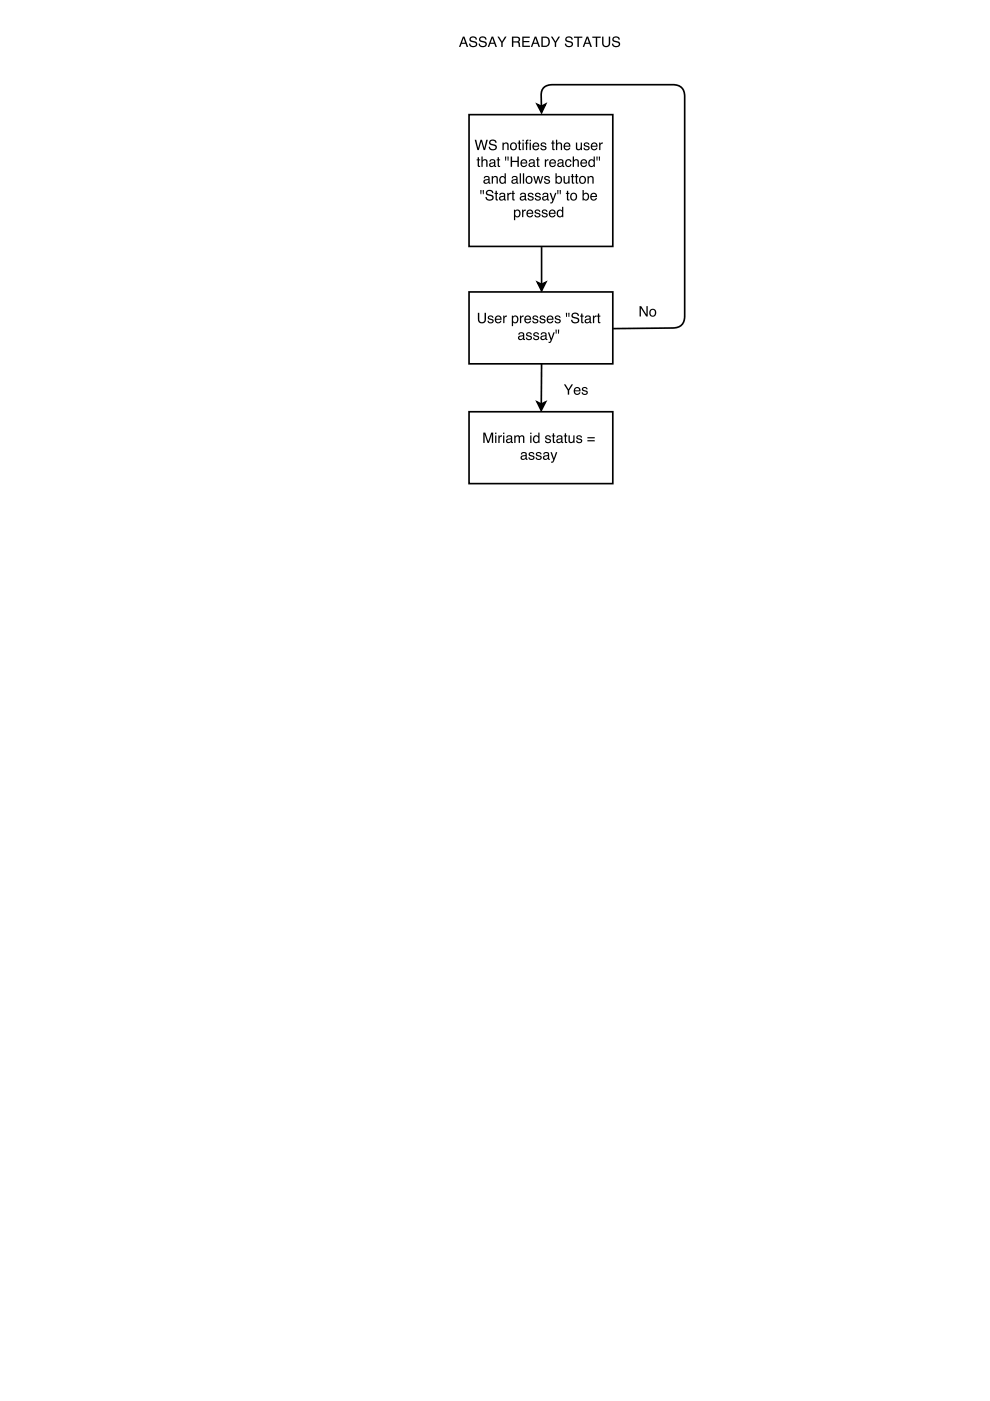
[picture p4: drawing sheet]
<svg xmlns="http://www.w3.org/2000/svg" width="210mm" height="297mm" viewBox="0 0 210 297" stroke-linecap="round" stroke-linejoin="round" font-family="sans-serif">
<path d="M98.3 8.1l-.4 1h.7zM98.1 7.8h.4l.8 2.1h-.4l-.2-.6h-.8l-.3 .6h-.3zM99.7 7.9a.86 .86 0 0 1 1.4 .5h-.3a.51 .51 0 0 0-.5-.4 .51 .51 0 0 0-.5 .5l.3 .1a.84 .84 0 0 1 1.1 1 .93 .93 0 0 1-1 .4 .93 .93 0 0 1-.8-.8h.3a.58 .58 0 0 0 .6 .6 .58 .58 0 0 0 .6-.6l-.5-.2a.67 .67 0 0 1-.8-.3 .67 .67 0 0 1 .1-.8zM101.8 7.9a.86 .86 0 0 1 1.4 .5h-.3a.51 .51 0 0 0-.6-.4 .51 .51 0 0 0-.4 .5l.2 .1a.84 .84 0 0 1 1.1 1 .93 .93 0 0 1-1 .4 .93 .93 0 0 1-.7-.8h.3a.58 .58 0 0 0 .5 .6 .58 .58 0 0 0 .6-.6l-.4-.2a.67 .67 0 0 1-.8-.3 .67 .67 0 0 1 .1-.8zM104.4 8.1l-.4 1h.7zM104.2 7.8h.4l.8 2.1h-.4l-.2-.6h-.9l-.2 .6h-.3zM105.5 7.8h.3l.6 1 .7-1h.3l-.8 1.3v.8h-.3v-.8zM108.8 8v.8h.7a.38 .38 0 0 0 .5-.4 .38 .38 0 0 0-.4-.4zM108.5 7.8a1.88 1.88 0 0 1 1.6 .2l.2 .5-.3 .4 .2 .2 .2 .8h-.4l-.1-.7-.4-.2h-.7v.9h-.3zM110.7 7.8h1.6v.2h-1.3v.7h1.2v.2h-1.2v.8h1.3v.2h-1.6zM113.5 8.1l-.3 1h.7zM113.4 7.8h.3l.8 2.1h-.3l-.2-.6h-.9l-.2 .6h-.4zM115.1 8v1.7h.5a.86 .86 0 0 0 .7-.8 .86 .86 0 0 0-.7-.9zM114.8 7.8h.9a1.11 1.11 0 0 1 .9 1.1 1.11 1.11 0 0 1-.9 1h-.9zM116.8 7.8h.3l.7 1 .6-1h.3l-.8 1.3v.8h-.3v-.8zM120 7.9a.86 .86 0 0 1 1.4 .5h-.2a.51 .51 0 0 0-.6-.4 .51 .51 0 0 0-.5 .5l.3 .1a.84 .84 0 0 1 1.1 1 .93 .93 0 0 1-1 .4 .93 .93 0 0 1-.7-.8h.2a.58 .58 0 0 0 .6 .6 .58 .58 0 0 0 .6-.6l-.5-.2a.67 .67 0 0 1-.7-.3 .67 .67 0 0 1 0-.8zM121.7 7.8h1.8v.2h-.8v1.9h-.3v-1.9h-.7zM124.5 8.1l-.3 1h.7zM124.4 7.8h.3l.8 2.1h-.3l-.2-.6h-.9l-.2 .6h-.4zM125.6 7.8h1.8v.2h-.8v1.9h-.3v-1.9h-.7zM127.7 7.8h.3v1.3a.56 .56 0 0 0 .5 .6 .56 .56 0 0 0 .6-.6v-1.3h.3v1.2a.87 .87 0 0 1-.9 1 .87 .87 0 0 1-.8-1zM130 7.9a.86 .86 0 0 1 1.4 .5h-.3a.51 .51 0 0 0-.5-.4 .51 .51 0 0 0-.5 .5l.3 .1a.84 .84 0 0 1 1.1 1 .93 .93 0 0 1-1 .4 .93 .93 0 0 1-.8-.8h.3a.58 .58 0 0 0 .6 .6 .58 .58 0 0 0 .6-.6l-.5-.2a.67 .67 0 0 1-.8-.3 .67 .67 0 0 1 .1-.8z" fill="#000"/>
<path d="M99.4 24.3h30.5v27.9h-30.5z" fill="#fff"/>
<path d="M99.4 24.3h30.5v27.9h-30.5z" fill="none" stroke="#000" stroke-width=".35"/>
<g fill="#000">
<path d="M100.6 29.6h.4l.4 1.8 .5-1.8h.3l.5 1.8 .4-1.8h.3l-.5 2.2h-.4l-.5-1.8-.5 1.8h-.3zM103.9 29.8a.86 .86 0 0 1 1.4 .5h-.3a.51 .51 0 0 0-.5-.5 .51 .51 0 0 0-.5 .5l.2 .2a.84 .84 0 0 1 1.1 .9 .93 .93 0 0 1-.9 .5 .93 .93 0 0 1-.8-.8h.3a.58 .58 0 0 0 .6 .5 .58 .58 0 0 0 .5-.5l-.4-.2a.67 .67 0 0 1-.8-.3 .67 .67 0 0 1 .1-.8zM106.5 30.2h.3v.3a.57 .57 0 0 1 .6-.3 .57 .57 0 0 1 .4 .6v1h-.2v-1a.39 .39 0 0 0-.5-.3 .39 .39 0 0 0-.3 .5v.8h-.3zM108.5 30.6a.56 .56 0 0 0 0 .8 .56 .56 0 0 0 .7 0 .55 .55 0 0 0 .1-.7 .55 .55 0 0 0-.8-.1zM108.3 30.4a.78 .78 0 0 1 1.1 .1 .78 .78 0 0 1-.1 1.1 .78 .78 0 0 1-1.1-.1l-.1-.7zM110 29.8h.3v.4h.2v.2h-.2v1.1l.2 .1v.2h-.4l-.1-.2v-1.2h-.2v-.2h.2zM110.8 30.2h.2v1.6h-.2zM110.8 29.6h.2v.3h-.2zM111.6 29.7l.4-.1v.3l-.2 .1v.2h.2v.2h-.2v1.4h-.3v-1.4h-.2v-.2h.2zM112.3 30.2h.3v1.6h-.3zM112.3 29.6h.3v.3h-.3zM113.1 30.4a.73 .73 0 0 1 .9-.1 .73 .73 0 0 1 .3 .8h-1.1a.45 .45 0 0 0 .3 .5 .45 .45 0 0 0 .5-.3h.3a.78 .78 0 0 1-1.1 .5 .78 .78 0 0 1-.2-1.2zM113.3 30.6l-.1 .3h.9l-.3-.5zM114.8 30.3a.64 .64 0 0 1 1 .4h-.2a.34 .34 0 0 0-.4-.3 .34 .34 0 0 0-.3 .3l.1 .1a.76 .76 0 0 1 .8 .8 .69 .69 0 0 1-.7 .3 .69 .69 0 0 1-.5-.6h.2a.39 .39 0 0 0 .4 .4 .39 .39 0 0 0 .4-.4l-.1-.1a.76 .76 0 0 1-.9-.7zM117.1 29.8h.3v.4h.2v.2h-.2v1.1l.2 .1v.2h-.4l-.1-.2v-1.2h-.2v-.2h.2zM117.9 29.6h.2v.8a.56 .56 0 0 1 .7-.2 .56 .56 0 0 1 .4 .6v1h-.3v-1a.39 .39 0 0 0-.5-.4 .39 .39 0 0 0-.3 .6v.8h-.2zM119.7 30.4a.73 .73 0 0 1 .9-.1 .73 .73 0 0 1 .3 .8h-1.1a.45 .45 0 0 0 .3 .5 .45 .45 0 0 0 .6-.3h.2a.78 .78 0 0 1-1.1 .5 .78 .78 0 0 1-.2-1.2zM119.9 30.6l-.1 .3h.9l-.3-.5zM122.1 30.2h.3v1.1a.41 .41 0 0 0 .5 .3 .41 .41 0 0 0 .2-.6v-.8h.3v1.6h-.3v-.2a.55 .55 0 0 1-.6 .2 .55 .55 0 0 1-.4-.5zM123.9 30.3a.64 .64 0 0 1 1.1 .4h-.3a.34 .34 0 0 0-.3-.3 .34 .34 0 0 0-.3 .3v.1a.76 .76 0 0 1 .9 .8 .69 .69 0 0 1-.7 .3 .69 .69 0 0 1-.6-.6h.3a.39 .39 0 0 0 .4 .4 .39 .39 0 0 0 .3-.4v-.1a.76 .76 0 0 1-.9-.7zM125.4 30.4a.73 .73 0 0 1 .9-.1 .73 .73 0 0 1 .4 .8h-1.2a.45 .45 0 0 0 .4 .5 .45 .45 0 0 0 .5-.3h.3a.78 .78 0 0 1-1.1 .5 .78 .78 0 0 1-.3-1.2zM125.7 30.6l-.2 .3h.9l-.3-.5zM127 30.2h.3v.3l.5-.3v.3h-.3l-.2 .2v1.1h-.3z"/>
<path d="M101.3 33.3h.2v.5h.3v.2h-.3v1l.3 .2v.2h-.4l-.1-.2v-1.2h-.2v-.2h.2zM102.1 33.2h.2v.8a.56 .56 0 0 1 .7-.2 .56 .56 0 0 1 .4 .6v1h-.3v-1a.39 .39 0 0 0-.5-.4 .39 .39 0 0 0-.3 .5v.9h-.2zM104 34.8a.38 .38 0 0 0 .5 .4 .38 .38 0 0 0 .2-.6zM103.9 34a.71 .71 0 0 1 1.1 .2v.9l.2 .1-.1 .2a.45 .45 0 0 0-.7 0 .49 .49 0 0 1-.7-.4 .49 .49 0 0 1 .5-.5l.5-.2a.36 .36 0 0 0-.3-.4 .36 .36 0 0 0-.4 .4h-.2zM105.5 33.3h.3v.5h.2v.2h-.2v1l.2 .2v.2h-.3l-.2-.2v-1.2h-.2v-.2h.2zM107.6 33.2h.3l-.1 .9h-.2zM107.1 33.2h.2v.9h-.2zM108.3 33.2h.3v.9h1.1v-.9h.3v2.2h-.3v-1h-1.1v1h-.3zM110.5 34a.73 .73 0 0 1 .9-.2 .73 .73 0 0 1 .4 .9h-1.2a.45 .45 0 0 0 .4 .5 .45 .45 0 0 0 .5-.3h.3a.78 .78 0 0 1-1.1 .4 .78 .78 0 0 1-.3-1.1zM110.8 34.1l-.2 .4h.9l-.3-.5zM112.4 34.8a.38 .38 0 0 0 .5 .4 .38 .38 0 0 0 .2-.6zM112.2 34a.71 .71 0 0 1 1.2 .2v.9l.2 .1-.2 .2a.45 .45 0 0 0-.7 0 .49 .49 0 0 1-.6-.4 .49 .49 0 0 1 .4-.5l.6-.2a.36 .36 0 0 0-.3-.4 .36 .36 0 0 0-.4 .4h-.3zM113.9 33.3h.2v.5h.3v.2h-.3v1l.3 .2v.2h-.4l-.1-.2v-1.2h-.2v-.2h.2zM115.5 33.8h.3v.3l.5-.3v.2l-.3 .1-.2 .2v1.1h-.3zM116.6 34a.73 .73 0 0 1 .9-.2 .73 .73 0 0 1 .4 .9h-1.2a.45 .45 0 0 0 .4 .5 .45 .45 0 0 0 .5-.3h.3a.78 .78 0 0 1-1.1 .4 .78 .78 0 0 1-.3-1.1zM116.9 34.1l-.2 .4h.9l-.3-.5zM118.5 34.8a.38 .38 0 0 0 .4 .4 .38 .38 0 0 0 .2-.6zM118.3 34a.71 .71 0 0 1 1.2 .2v.9l.1 .1-.1 .2a.45 .45 0 0 0-.7 0 .49 .49 0 0 1-.7-.4 .49 .49 0 0 1 .5-.5l.6-.2a.36 .36 0 0 0-.3-.4 .36 .36 0 0 0-.4 .4h-.3zM120 34a.65 .65 0 0 1 .7-.2 .65 .65 0 0 1 .5 .5h-.3a.44 .44 0 0 0-.6-.3 .44 .44 0 0 0-.2 .6 .42 .42 0 0 0 .3 .6 .42 .42 0 0 0 .5-.4h.3a.72 .72 0 0 1-1 .6 .72 .72 0 0 1-.4-1zM121.4 33.2h.3v.8a.56 .56 0 0 1 .7-.2 .56 .56 0 0 1 .3 .6v1h-.2v-1a.39 .39 0 0 0-.5-.4 .39 .39 0 0 0-.3 .5v.9h-.3zM123.2 34a.73 .73 0 0 1 .9-.2 .73 .73 0 0 1 .4 .9h-1.2a.45 .45 0 0 0 .4 .5 .45 .45 0 0 0 .5-.3h.3a.78 .78 0 0 1-1.1 .4 .78 .78 0 0 1-.3-1.1zM123.5 34.1l-.2 .4h.9l-.3-.5zM125.1 34.1a.55 .55 0 0 0-.1 .8 .55 .55 0 0 0 .8 .1 .55 .55 0 0 0 .1-.7 .55 .55 0 0 0-.8-.2zM125 33.9l.6-.1 .3 .2v-.8h.2v2.2h-.2v-.2a.73 .73 0 0 1-1 0 .73 .73 0 0 1-.1-1zM127 33.2h.2v.9h-.2zM126.4 33.2h.3v.9h-.2z"/>
<path d="M102.8 38.4a.38 .38 0 0 0 .5 .3 .38 .38 0 0 0 .2-.5zM102.7 37.5a.71 .71 0 0 1 1.1 .2v1h.2l-.1 .3a.45 .45 0 0 0-.7 0 .49 .49 0 0 1-.7-.4 .49 .49 0 0 1 .5-.6l.5-.1a.36 .36 0 0 0-.3-.4 .36 .36 0 0 0-.4 .3h-.2zM104.3 37.3h.2v.3a.57 .57 0 0 1 .7-.3 .57 .57 0 0 1 .4 .6v1h-.3v-1a.39 .39 0 0 0-.5-.3 .39 .39 0 0 0-.3 .5v.8h-.2zM106.2 37.7a.55 .55 0 0 0-.1 .7 .55 .55 0 0 0 .8 .2 .55 .55 0 0 0 .1-.8 .55 .55 0 0 0-.8-.1zM106.1 37.4l.6-.1 .3 .2v-.8h.2v2.2h-.2v-.2a.73 .73 0 0 1-1 .1 .73 .73 0 0 1-.1-1.1zM108.7 38.4a.38 .38 0 0 0 .5 .3 .38 .38 0 0 0 .2-.5zM108.6 37.5a.71 .71 0 0 1 1.1 .2v1h.2l-.1 .3a.45 .45 0 0 0-.7 0 .49 .49 0 0 1-.7-.4 .49 .49 0 0 1 .5-.6l.6-.1a.36 .36 0 0 0-.4-.4 .36 .36 0 0 0-.4 .3h-.2zM110.2 36.7h.3v2.2h-.3zM110.9 36.7h.2v2.2h-.2zM111.8 37.7a.56 .56 0 0 0 0 .8 .56 .56 0 0 0 .7 .1 .55 .55 0 0 0 .1-.8 .55 .55 0 0 0-.8-.1zM111.6 37.5a.78 .78 0 0 1 1.1 .1 .78 .78 0 0 1-.1 1.1 .78 .78 0 0 1-1.1-.1l-.1-.7zM113.1 37.3h.2l.4 1.3 .3-1.3h.3l.3 1.3 .3-1.3h.3l-.5 1.6h-.3l-.3-1.2-.3 1.2h-.3zM115.5 37.4a.64 .64 0 0 1 1.1 .4h-.3a.34 .34 0 0 0-.3-.3 .34 .34 0 0 0-.3 .3v.1a.76 .76 0 0 1 .9 .8 .69 .69 0 0 1-.7 .3 .69 .69 0 0 1-.6-.6h.3a.39 .39 0 0 0 .4 .4 .39 .39 0 0 0 .4-.4l-.1-.1a.76 .76 0 0 1-.9-.7zM117.8 36.7h.2v.8a.7 .7 0 0 1 1-.1 .7 .7 0 0 1 .2 .9 .63 .63 0 0 1-.5 .6 .63 .63 0 0 1-.7-.2v.2h-.2zM118.2 37.7a.55 .55 0 0 0-.2 .7 .55 .55 0 0 0 .8 .2 .56 .56 0 0 0 .1-.7 .56 .56 0 0 0-.7-.2zM119.5 37.3h.3v1.1a.41 .41 0 0 0 .5 .3 .41 .41 0 0 0 .2-.6v-.8h.3v1.6h-.3v-.2a.55 .55 0 0 1-.6 .3 .55 .55 0 0 1-.4-.6zM121.2 36.9h.3v.4h.3v.3h-.3v1l.3 .1v.2h-.4l-.1-.1-.1-1.2h-.2v-.3h.2zM122.1 36.9h.3v.4h.2v.3h-.2v1l.2 .1v.2h-.4l-.1-.1v-1.2h-.2v-.3h.2zM123.2 37.7a.56 .56 0 0 0-.1 .8 .56 .56 0 0 0 .8 .1 .55 .55 0 0 0 0-.8 .55 .55 0 0 0-.7-.1zM123 37.5a.78 .78 0 0 1 1.1 .1 .78 .78 0 0 1-.1 1.1 .78 .78 0 0 1-1.1-.1l-.1-.7zM124.6 37.3h.2v.3a.57 .57 0 0 1 .7-.3 .57 .57 0 0 1 .4 .6v1h-.3v-1a.39 .39 0 0 0-.5-.3 .39 .39 0 0 0-.3 .5v.8h-.2z"/>
<path d="M102.3 40.3h.3v.9h-.2zM101.8 40.3h.3v.9h-.2zM103.2 40.4a.86 .86 0 0 1 1.4 .5h-.3a.51 .51 0 0 0-.5-.4 .51 .51 0 0 0-.5 .5l.3 .2a.84 .84 0 0 1 1 .9 .93 .93 0 0 1-.9 .4 .93 .93 0 0 1-.8-.7h.3a.58 .58 0 0 0 .6 .5 .58 .58 0 0 0 .6-.5l-.5-.3a.67 .67 0 0 1-.8-.2 .67 .67 0 0 1 .1-.9zM105.1 40.4h.2v.5h.3v.2h-.3v1.1l.3 .1v.2h-.4l-.1-.2v-1.2h-.2v-.2h.2zM106.1 41.9a.38 .38 0 0 0 .5 .4 .38 .38 0 0 0 .2-.6zM106 41.1a.71 .71 0 0 1 1.1 .2v1h.2l-.1 .2a.45 .45 0 0 0-.7 0 .49 .49 0 0 1-.7-.3 .49 .49 0 0 1 .5-.6l.5-.2a.36 .36 0 0 0-.3-.3 .36 .36 0 0 0-.4 .3h-.2zM107.6 40.9h.2v.3l.5-.3v.2l-.2 .1-.2 .2-.1 1.1h-.2zM108.6 40.4h.3v.5h.2v.2h-.2v1.1l.2 .1v.2h-.3l-.2-.2v-1.2h-.2v-.2h.2zM110.5 41.9a.38 .38 0 0 0 .5 .4 .38 .38 0 0 0 .2-.6zM110.4 41.1a.71 .71 0 0 1 1.1 .2v1h.2l-.1 .2a.45 .45 0 0 0-.7 0 .49 .49 0 0 1-.7-.3 .49 .49 0 0 1 .5-.6l.5-.2a.36 .36 0 0 0-.3-.3 .36 .36 0 0 0-.4 .3h-.2zM112.1 41a.64 .64 0 0 1 1 .4h-.2a.34 .34 0 0 0-.4-.3 .34 .34 0 0 0-.3 .3l.1 .1a.76 .76 0 0 1 .8 .7 .69 .69 0 0 1-.7 .4 .69 .69 0 0 1-.5-.6h.2a.39 .39 0 0 0 .4 .3 .39 .39 0 0 0 .4-.3l-.1-.1a.76 .76 0 0 1-.9-.7zM113.6 41a.64 .64 0 0 1 1 .4h-.2a.34 .34 0 0 0-.4-.3 .34 .34 0 0 0-.3 .3l.1 .1a.76 .76 0 0 1 .9 .7 .69 .69 0 0 1-.8 .4 .69 .69 0 0 1-.5-.6h.2a.39 .39 0 0 0 .4 .3 .39 .39 0 0 0 .4-.3l-.1-.1a.76 .76 0 0 1-.8-.7zM115.2 41.9a.38 .38 0 0 0 .5 .4 .38 .38 0 0 0 .2-.6zM115.1 41.1a.71 .71 0 0 1 1.2 .2v1h.1l-.1 .2a.45 .45 0 0 0-.7 0 .49 .49 0 0 1-.7-.3 .49 .49 0 0 1 .5-.6l.6-.2a.36 .36 0 0 0-.4-.3 .36 .36 0 0 0-.3 .3h-.3zM116.5 40.9h.3l.5 1.3 .4-1.3h.3l-.6 1.7a.53 .53 0 0 1-.7 .5v-.2h.2l.2-.4zM118.7 40.3h.2v.9h-.2zM118.1 40.3h.3v.9h-.2zM120.2 40.4h.3v.5h.2v.2h-.2v1.1l.2 .1v.2h-.3l-.2-.2v-1.2h-.2v-.2h.2zM121.3 41.3a.56 .56 0 0 0-.1 .7 .56 .56 0 0 0 .8 .1 .55 .55 0 0 0 0-.8 .55 .55 0 0 0-.7 0zM121.1 41.1a.78 .78 0 0 1 1.1 .1 .78 .78 0 0 1-.1 1.1 .78 .78 0 0 1-1.1-.1l-.1-.7zM123.5 40.3h.3v.8a.7 .7 0 0 1 .9-.1 .7 .7 0 0 1 .2 .9 .63 .63 0 0 1-.4 .6 .63 .63 0 0 1-.7-.2v.2h-.3zM123.9 41.2a.55 .55 0 0 0-.1 .8 .55 .55 0 0 0 .7 .1 .56 .56 0 0 0 .1-.7 .56 .56 0 0 0-.7-.2zM125.3 41.1a.73 .73 0 0 1 .9-.2 .73 .73 0 0 1 .4 .9h-1.2a.45 .45 0 0 0 .4 .5 .45 .45 0 0 0 .5-.3h.3a.78 .78 0 0 1-1.1 .5 .78 .78 0 0 1-.3-1.2zM125.6 41.2l-.2 .4h.9l-.3-.5z"/>
<path d="M109.4 44.8a.56 .56 0 0 0-.2 .7 .56 .56 0 0 0 .8 .2 .56 .56 0 0 0 .1-.7 .56 .56 0 0 0-.7-.2zM109 44.5h.2v.2a.7 .7 0 0 1 1-.1 .7 .7 0 0 1 .1 .9 .62 .62 0 0 1-.4 .6 .62 .62 0 0 1-.7-.2v.8h-.2zM110.7 44.5h.2v.2l.6-.3v.3h-.3l-.2 .3v1h-.3zM111.8 44.7a.73 .73 0 0 1 .9-.2 .73 .73 0 0 1 .4 .8h-1.2a.45 .45 0 0 0 .3 .6 .45 .45 0 0 0 .6-.4h.2a.78 .78 0 0 1-1.1 .5 .78 .78 0 0 1-.2-1.2zM112 44.8l-.1 .3h.9l-.3-.4zM113.5 44.5a.64 .64 0 0 1 1.1 .4h-.3a.34 .34 0 0 0-.3-.3 .34 .34 0 0 0-.4 .3l.1 .1a.76 .76 0 0 1 .9 .8 .69 .69 0 0 1-.8 .3 .69 .69 0 0 1-.5-.6h.3a.39 .39 0 0 0 .3 .4 .39 .39 0 0 0 .4-.4 .76 .76 0 0 1-.9-.8zM115 44.5a.64 .64 0 0 1 1.1 .4h-.3a.34 .34 0 0 0-.3-.3 .34 .34 0 0 0-.3 .3v.1a.76 .76 0 0 1 .9 .8 .69 .69 0 0 1-.7 .3 .69 .69 0 0 1-.6-.6h.3a.39 .39 0 0 0 .4 .4 .39 .39 0 0 0 .3-.4 .76 .76 0 0 1-.9-.8zM116.6 44.7a.73 .73 0 0 1 .8-.2 .73 .73 0 0 1 .4 .8h-1.2a.45 .45 0 0 0 .4 .6 .45 .45 0 0 0 .5-.4h.3a.78 .78 0 0 1-1.1 .5 .78 .78 0 0 1-.3-1.2zM116.8 44.8l-.2 .3h.9l-.3-.4zM118.4 44.8a.55 .55 0 0 0-.1 .8 .55 .55 0 0 0 .8 .1 .55 .55 0 0 0 .1-.7 .55 .55 0 0 0-.8-.2zM118.3 44.5l.6-.1 .3 .3v-.8h.2v2.1h-.2v-.2a.73 .73 0 0 1-1 .1 .73 .73 0 0 1-.1-1z"/>
</g>
<path d="M99.4 61.9h30.5v15.2h-30.5z" fill="#fff"/>
<path d="M113.9 22.1l.9 .4 .9-.4-.9 1.8zM114.8 22.5a4.9 4.9 0 0 1 .4-3.8 2.5 2.5 0 0 1 2-.7h25.4a2.25 2.25 0 0 1 2.6 2.5v46.5a2.27 2.27 0 0 1-2.6 2.5l-12.6 .2M113.9 59.9l.9 .4 .9-.4-.9 1.7zM114.8 52.4v7.9M99.4 61.9h30.5v15.2h-30.5zM114.8 77.1v8.6M113.9 85.2l.9 .5 .9-.5-.9 1.8z" fill="none" stroke="#000" stroke-width=".35"/>
<g fill="#000">
<path d="M113.9 22.1l.9 .4 .9-.4-.9 1.8zM113.9 59.9l.9 .4 .9-.4-.9 1.7zM113.9 85.2l.9 .5 .9-.5-.9 1.8z"/>
<path d="M101.3 66.3h.3v1.4a.56 .56 0 0 0 .6 .6 .56 .56 0 0 0 .5-.6v-1.4h.3v1.3a.87 .87 0 0 1-.8 1 .87 .87 0 0 1-.9-1zM103.6 67a.64 .64 0 0 1 1 .4h-.2a.34 .34 0 0 0-.4-.3 .34 .34 0 0 0-.3 .3l.1 .1a.76 .76 0 0 1 .8 .7 .69 .69 0 0 1-.7 .4 .69 .69 0 0 1-.5-.6h.2a.39 .39 0 0 0 .4 .3 .39 .39 0 0 0 .4-.3l-.1-.1a.76 .76 0 0 1-.9-.7zM105.1 67.1a.73 .73 0 0 1 .9-.1 .73 .73 0 0 1 .4 .8h-1.2a.45 .45 0 0 0 .3 .5 .45 .45 0 0 0 .6-.3h.2a.78 .78 0 0 1-1.1 .5 .78 .78 0 0 1-.2-1.2zM105.3 67.2l-.1 .4h.9l-.3-.5zM106.7 66.9h.2v.3l.6-.3v.3h-.3l-.2 .2v1.1h-.3zM108.9 67.2a.56 .56 0 0 0-.1 .8 .56 .56 0 0 0 .7 .2 .56 .56 0 0 0 .1-.8 .56 .56 0 0 0-.7-.2zM108.5 66.9h.3v.2a.7 .7 0 0 1 .9-.1 .7 .7 0 0 1 .2 1 .62 .62 0 0 1-.4 .5 .62 .62 0 0 1-.7-.2v.8h-.3zM110.2 66.9h.3v.3l.5-.3v.3h-.3l-.2 .2v1.1h-.3zM111.4 67.1a.73 .73 0 0 1 .9-.1 .73 .73 0 0 1 .3 .8h-1.2a.45 .45 0 0 0 .4 .5 .45 .45 0 0 0 .5-.3h.3a.78 .78 0 0 1-1.1 .5 .78 .78 0 0 1-.3-1.2zM111.6 67.2l-.1 .4h.8l-.3-.5zM113 67a.64 .64 0 0 1 1.1 .4h-.2a.34 .34 0 0 0-.4-.3 .34 .34 0 0 0-.3 .3l.1 .1a.76 .76 0 0 1 .8 .7 .69 .69 0 0 1-.7 .4 .69 .69 0 0 1-.6-.6h.3a.39 .39 0 0 0 .4 .3 .39 .39 0 0 0 .4-.3l-.1-.1a.76 .76 0 0 1-.9-.7zM114.6 67a.64 .64 0 0 1 1 .4h-.2a.34 .34 0 0 0-.4-.3 .34 .34 0 0 0-.3 .3l.1 .1a.76 .76 0 0 1 .8 .7 .69 .69 0 0 1-.7 .4 .69 .69 0 0 1-.5-.6h.2a.39 .39 0 0 0 .4 .3 .39 .39 0 0 0 .4-.3l-.1-.1a.76 .76 0 0 1-.8-.7zM116.1 67.1a.73 .73 0 0 1 .9-.1 .73 .73 0 0 1 .4 .8h-1.2a.45 .45 0 0 0 .3 .5 .45 .45 0 0 0 .6-.3h.2a.78 .78 0 0 1-1.1 .5 .78 .78 0 0 1-.2-1.2zM116.3 67.2l-.1 .4h.9l-.3-.5zM117.8 67a.64 .64 0 0 1 1 .4h-.2a.34 .34 0 0 0-.4-.3 .34 .34 0 0 0-.3 .3l.1 .1a.76 .76 0 0 1 .9 .7 .69 .69 0 0 1-.8 .4 .69 .69 0 0 1-.5-.6h.2a.39 .39 0 0 0 .4 .3 .39 .39 0 0 0 .4-.3l-.1-.1a.76 .76 0 0 1-.8-.7zM120.5 66.3h.3l-.1 .9h-.2zM120 66.3h.2v.9h-.2zM121.4 66.5a.86 .86 0 0 1 1.4 .5h-.3a.51 .51 0 0 0-.6-.5 .51 .51 0 0 0-.4 .5l.2 .2a.84 .84 0 0 1 1.1 .9 .93 .93 0 0 1-1 .5 .93 .93 0 0 1-.7-.8h.3a.58 .58 0 0 0 .5 .5 .58 .58 0 0 0 .6-.5l-.4-.2a.67 .67 0 0 1-.8-.3 .67 .67 0 0 1 .1-.8zM123.2 66.5h.3v.4h.2v.2h-.2v1.1l.2 .1v.2h-.3l-.2-.2v-1.2h-.2v-.2h.2zM124.2 68a.38 .38 0 0 0 .5 .3 .38 .38 0 0 0 .2-.6zM124.1 67.1a.71 .71 0 0 1 1.2 .2v1h.1l-.1 .2a.45 .45 0 0 0-.7 0 .49 .49 0 0 1-.7-.3 .49 .49 0 0 1 .5-.6l.6-.1a.36 .36 0 0 0-.3-.4 .36 .36 0 0 0-.4 .3h-.3zM125.7 66.9h.3v.3l.5-.3v.3h-.3l-.2 .2v1.1h-.3zM126.8 66.5h.2v.4h.3v.2h-.3v1.1l.3 .1v.2h-.4l-.1-.2v-1.2h-.2v-.2h.2z"/>
<path d="M110.1 71.5a.38 .38 0 0 0 .5 .4 .38 .38 0 0 0 .2-.6zM110 70.6a.71 .71 0 0 1 1.1 .3l.1 .9 .1 .1-.1 .2a.45 .45 0 0 0-.7 0 .49 .49 0 0 1-.7-.4 .49 .49 0 0 1 .5-.5l.6-.2a.36 .36 0 0 0-.4-.4 .36 .36 0 0 0-.4 .4h-.2zM111.7 70.6a.64 .64 0 0 1 1 .3h-.2a.34 .34 0 0 0-.4-.2 .34 .34 0 0 0-.3 .3h.1a.76 .76 0 0 1 .9 .8 .69 .69 0 0 1-.8 .3 .69 .69 0 0 1-.5-.5h.2a.39 .39 0 0 0 .4 .3 .39 .39 0 0 0 .4-.4h-.1a.76 .76 0 0 1-.8-.8zM113.2 70.6a.64 .64 0 0 1 1.1 .3h-.3a.34 .34 0 0 0-.3-.2 .34 .34 0 0 0-.3 .3 .76 .76 0 0 1 .9 .8 .69 .69 0 0 1-.7 .3 .69 .69 0 0 1-.6-.5h.3a.39 .39 0 0 0 .4 .3 .39 .39 0 0 0 .3-.4 .76 .76 0 0 1-.9-.8zM114.9 71.5a.38 .38 0 0 0 .5 .4 .38 .38 0 0 0 .2-.6zM114.7 70.6a.71 .71 0 0 1 1.2 .3v.9l.2 .1-.2 .2a.45 .45 0 0 0-.7 0 .49 .49 0 0 1-.6-.4 .49 .49 0 0 1 .5-.5l.5-.2a.36 .36 0 0 0-.3-.4 .36 .36 0 0 0-.4 .4h-.3zM116.2 70.5h.3l.4 1.3 .4-1.3h.3l-.6 1.7a.53 .53 0 0 1-.7 .5v-.2h.3l.2-.4zM118.3 69.9h.3l-.1 .9h-.2zM117.8 69.9h.2v.9h-.2z"/>
</g>
<path d="M99.4 87.3h30.5v15.2h-30.5z" fill="#fff"/>
<path d="M99.4 87.3h30.5v15.2h-30.5z" fill="none" stroke="#000" stroke-width=".35"/>
<g fill="#000">
<path d="M135.6 64.9h.3l1.2 1.8v-1.8h.2v2.2h-.3l-1.1-1.8v1.8h-.3zM138 65.9a.56 .56 0 0 0 0 .7 .56 .56 0 0 0 .8 .1 .55 .55 0 0 0 0-.8 .55 .55 0 0 0-.8 0zM137.9 65.7a.78 .78 0 0 1 1.1 .1 .78 .78 0 0 1-.2 1.1 .78 .78 0 0 1-1.1-.1v-.7z"/>
<path d="M102.5 91.7h.4l.6 1.9 .6-1.9h.5v2.2h-.3v-1.8l-.6 1.8h-.3l-.7-1.8 .1 1.8h-.3zM105 92.3h.3v1.6h-.3zM105 91.7h.3v.3h-.3zM105.7 92.3h.2v.3l.5-.3v.3h-.2l-.2 .2-.1 1.1h-.2zM106.7 92.3h.2v1.6h-.2zM106.7 91.7h.2v.3h-.2zM107.6 93.4a.38 .38 0 0 0 .5 .3 .38 .38 0 0 0 .2-.6zM107.4 92.5a.71 .71 0 0 1 1.2 .2v1h.2l-.2 .2a.45 .45 0 0 0-.7 0 .49 .49 0 0 1-.6-.3 .49 .49 0 0 1 .5-.6l.5-.1a.36 .36 0 0 0-.3-.4 .36 .36 0 0 0-.4 .3h-.3zM109 92.3h.3v.2a.52 .52 0 0 1 .9 0 .53 .53 0 0 1 .6-.2 .53 .53 0 0 1 .4 .5v1.1h-.3v-1.2l-.3-.2-.3 .3-.1 1.1h-.2v-1a.36 .36 0 0 0-.5-.4 .36 .36 0 0 0-.2 .6v.8h-.3zM112.4 92.3h.3v1.6h-.3zM112.4 91.7h.3v.3h-.3zM113.4 92.7a.55 .55 0 0 0-.1 .7 .55 .55 0 0 0 .7 .2 .55 .55 0 0 0 .1-.8 .55 .55 0 0 0-.7-.1zM113.3 92.4l.5-.1 .3 .2v-.8h.3v2.2h-.3v-.2a.73 .73 0 0 1-1 0 .73 .73 0 0 1 0-1zM115.7 92.4a.64 .64 0 0 1 1.1 .4h-.3a.34 .34 0 0 0-.3-.3 .34 .34 0 0 0-.3 .3l.1 .1a.76 .76 0 0 1 .8 .7 .69 .69 0 0 1-.7 .4 .69 .69 0 0 1-.6-.6h.3a.39 .39 0 0 0 .4 .3 .39 .39 0 0 0 .4-.3l-.1-.1a.76 .76 0 0 1-.9-.7zM117.2 91.9h.3v.4h.2v.2h-.2v1.1l.2 .1v.2h-.3l-.2-.2v-1.2h-.2v-.2h.2zM118.2 93.4a.38 .38 0 0 0 .5 .3 .38 .38 0 0 0 .2-.6zM118.1 92.5a.71 .71 0 0 1 1.2 .2v1h.1l-.1 .2a.45 .45 0 0 0-.7 0 .49 .49 0 0 1-.7-.3 .49 .49 0 0 1 .5-.6l.6-.1a.36 .36 0 0 0-.4-.4 .36 .36 0 0 0-.3 .3h-.3zM119.7 91.9h.3v.4h.3v.2h-.3v1.1l.3 .1v.2h-.4l-.1-.2-.1-1.2h-.2v-.2h.2zM120.5 92.3h.3v1.1a.41 .41 0 0 0 .6 .3 .41 .41 0 0 0 .1-.6v-.8h.3v1.6h-.2v-.2a.55 .55 0 0 1-.7 .2 .55 .55 0 0 1-.4-.5zM122.3 92.4a.64 .64 0 0 1 1.1 .4h-.3a.34 .34 0 0 0-.3-.3 .34 .34 0 0 0-.3 .3l.1 .1a.76 .76 0 0 1 .8 .7 .69 .69 0 0 1-.7 .4 .69 .69 0 0 1-.6-.6h.3a.39 .39 0 0 0 .4 .3 .39 .39 0 0 0 .4-.3l-.1-.1a.76 .76 0 0 1-.9-.7zM124.5 92.7h1.6v.2h-1.6zM124.5 93.3h1.6v.3h-1.6z"/>
<path d="M110.7 96.9a.38 .38 0 0 0 .5 .4 .38 .38 0 0 0 .2-.6zM110.5 96a.71 .71 0 0 1 1.2 .3v.9l.2 .1-.2 .2a.45 .45 0 0 0-.7 0 .49 .49 0 0 1-.6-.4 .49 .49 0 0 1 .5-.5l.5-.2a.36 .36 0 0 0-.3-.4 .36 .36 0 0 0-.4 .4h-.3zM112.2 96a.64 .64 0 0 1 1.1 .3h-.3a.34 .34 0 0 0-.3-.2 .34 .34 0 0 0-.3 .3 .76 .76 0 0 1 .9 .8 .69 .69 0 0 1-.7 .3 .69 .69 0 0 1-.6-.5h.3a.39 .39 0 0 0 .4 .3 .39 .39 0 0 0 .4-.4h-.1a.76 .76 0 0 1-.9-.8zM113.8 96a.64 .64 0 0 1 1 .3h-.2a.34 .34 0 0 0-.4-.2 .34 .34 0 0 0-.3 .3h.1a.76 .76 0 0 1 .8 .8 .69 .69 0 0 1-.7 .3 .69 .69 0 0 1-.5-.5h.2a.39 .39 0 0 0 .4 .3 .39 .39 0 0 0 .4-.4h-.1a.76 .76 0 0 1-.9-.8zM115.4 96.9a.38 .38 0 0 0 .5 .4 .38 .38 0 0 0 .2-.6zM115.3 96a.71 .71 0 0 1 1.1 .3v.9l.2 .1-.1 .2a.45 .45 0 0 0-.7 0 .49 .49 0 0 1-.7-.4 .49 .49 0 0 1 .5-.5l.6-.2a.36 .36 0 0 0-.4-.4 .36 .36 0 0 0-.4 .4h-.2zM116.7 95.9h.3l.4 1.3 .5-1.3h.3l-.7 1.7a.53 .53 0 0 1-.7 .5v-.2h.3l.2-.4z"/>
<path d="M119.6 81.5h.3l.6 1 .7-1h.3l-.8 1.3v.9h-.3v-.9zM121.8 82.3a.73 .73 0 0 1 .9-.2 .73 .73 0 0 1 .4 .9h-1.2a.45 .45 0 0 0 .4 .5 .45 .45 0 0 0 .5-.3h.3a.78 .78 0 0 1-1.1 .4 .78 .78 0 0 1-.3-1.1zM122.1 82.4l-.2 .4h.9l-.3-.5zM123.5 82.2a.64 .64 0 0 1 1.1 .3h-.3a.34 .34 0 0 0-.3-.2 .34 .34 0 0 0-.3 .3v.1a.76 .76 0 0 1 .9 .7 .69 .69 0 0 1-.7 .4 .69 .69 0 0 1-.6-.6h.3a.39 .39 0 0 0 .4 .3 .39 .39 0 0 0 .3-.3v-.1a.76 .76 0 0 1-.9-.8z"/>
</g>
</svg>
